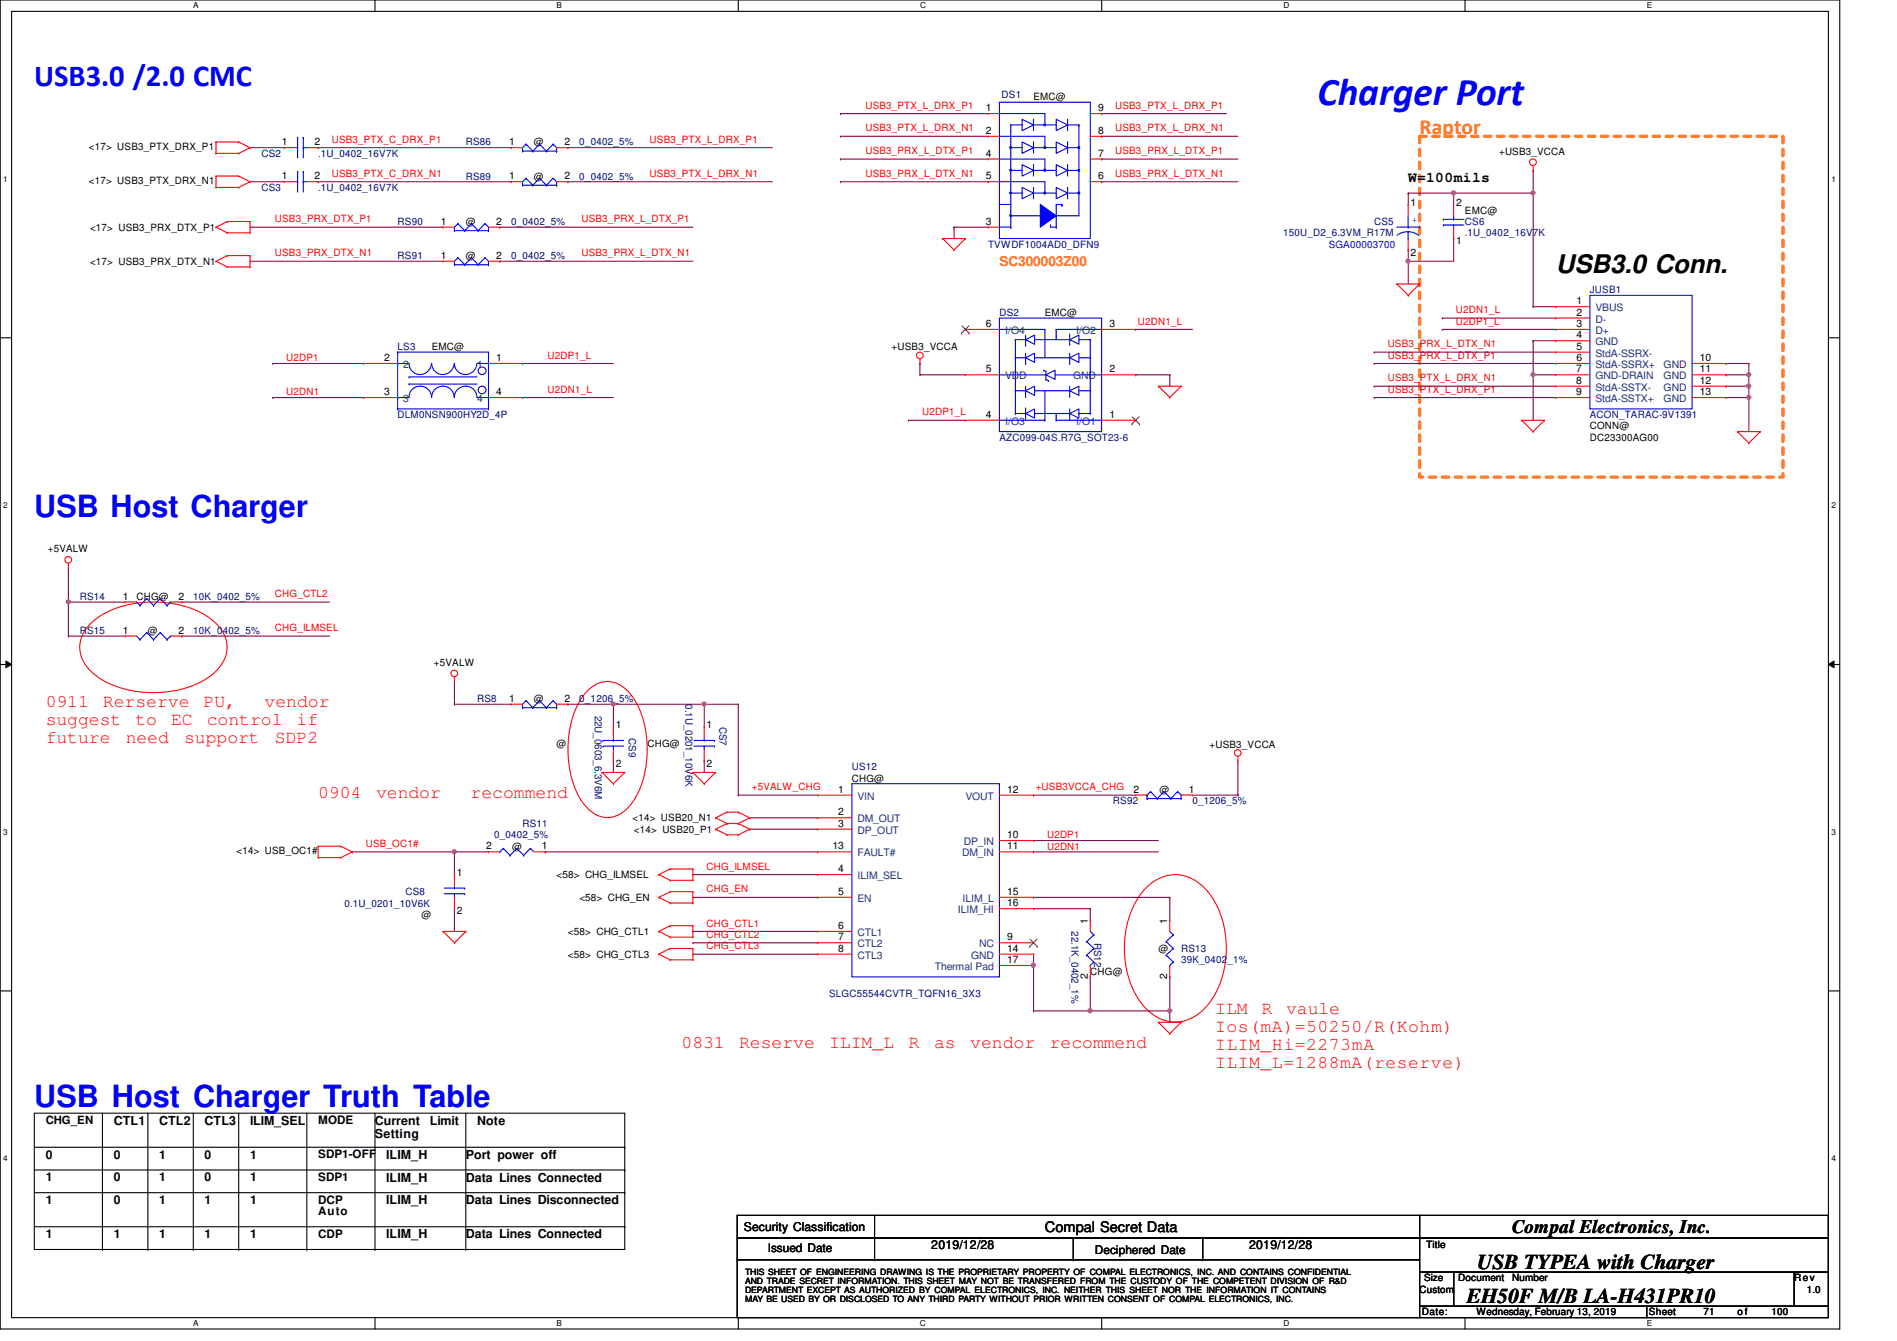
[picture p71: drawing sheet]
<svg xmlns="http://www.w3.org/2000/svg" width="297mm" height="210mm" viewBox="0 0 297 210" stroke-linecap="round" stroke-linejoin="round" font-family="sans-serif">
<defs><g id="words">
<text font-size="6.1" fill="#00f" x="206.3" y="16.5">Charger Port</text>
<g font-size="4.8" fill="#00f">
<text x="5.4" y="13.5">USB3.0 /2.0 CMC</text>
<text x="5.4" y="80.9">USB Host Charger</text>
<text x="5.4" y="173.4">USB Host Charger Truth Table</text>
</g>
<text font-size="4" x="243.6" y="42.8">USB3.0 Conn.</text>
<text font-size="3.3" fill="#ff8000" x="222.3" y="21">Raptor</text>
<g font-size="3.3">
<text x="229.6" y="204">EH50F M/B LA-H431PR10</text>
<text x="231.2" y="198.6">USB TYPEA with Charger</text>
</g>
<text font-size="3" x="236.7" y="192.9">Compal Electronics, Inc.</text>
<g font-size="2.8" fill="#f00">
<text x="7.2" y="110.7">0911</text>
<text x="7.2" y="113.5">suggest</text>
<text x="16.1" y="110.7">Rerserve</text>
<text x="21.2" y="113.5">to</text>
<text x="26.8" y="113.5">EC</text>
<text x="31.9" y="110.7">PU,</text>
<text x="32.4" y="113.5">control</text>
<text x="41.4" y="110.7">vendor</text>
<text x="46.4" y="113.5">if</text>
<text x="7.2" y="116.4">future</text>
<text x="19.7" y="116.4">need</text>
<text x="28.8" y="116.4">support</text>
<text x="43" y="116.4">SDP2</text>
<text x="49.8" y="124.9">0904</text>
<text x="58.9" y="124.9">vendor</text>
<text x="73.7" y="124.9">recommend</text>
<text x="190.3" y="158.7">ILM</text>
<text x="190.3" y="161.5">Ios(mA)=50250/R(Kohm)</text>
<text x="197.5" y="158.7">R</text>
<text x="201.4" y="158.7">vaule</text>
<text x="106.7" y="164">0831</text>
<text x="115.7" y="164">Reserve</text>
<text x="129.8" y="164">ILIM_L</text>
<text x="142.3" y="164">R</text>
<text x="146.3" y="164">as</text>
<text x="151.9" y="164">vendor</text>
<text x="164.4" y="164">recommend</text>
<text x="190.3" y="164.4">ILIM_Hi=2273mA</text>
<text x="190.3" y="167.2">ILIM_L=1288mA(reserve)</text>
</g>
<g font-size="2.3">
<text x="220.5" y="28.5">W=100mils</text>
<text x="163.6" y="192.9">Compal Secret Data</text>
</g>
<text font-size="2.1" fill="#ff8000" x="156.5" y="41.7">SC300003Z00</text>
<g font-size="1.9">
<text x="17.8" y="176.1">CTL1</text>
<text x="24.9" y="176.1">CTL2</text>
<text x="32" y="176.1">CTL3</text>
<text x="39.2" y="176.1">ILIM_SEL</text>
<text x="58.7" y="176.1">Current</text>
<text x="58.7" y="178.1">Setting</text>
<text x="67.3" y="176.1">Limit</text>
<text x="74.7" y="176.1">Note</text>
<text x="7.2" y="181.4">0</text>
<text x="7.2" y="184.9">1</text>
<text x="17.8" y="184.9">0</text>
<text x="17.8" y="181.4">0</text>
<text x="24.9" y="181.4">1</text>
<text x="24.9" y="184.9">1</text>
<text x="32" y="184.9">0</text>
<text x="32" y="181.4">0</text>
<text x="39.2" y="184.9">1</text>
<text x="39.2" y="181.4">1</text>
<text x="60.5" y="181.4">ILIM_H</text>
<text x="60.5" y="185">ILIM_H</text>
<text x="72.9" y="181.4">Port power off</text>
<text x="72.9" y="185">Data Lines Connected</text>
<text x="7.2" y="188.5">1</text>
<text x="17.8" y="188.5">0</text>
<text x="24.9" y="188.5">1</text>
<text x="32" y="188.5">1</text>
<text x="39.2" y="188.5">1</text>
<text x="60.5" y="188.5">ILIM_H</text>
<text x="72.9" y="188.5">Data Lines Disconnected</text>
<text x="7.2" y="193.8">1</text>
<text x="17.8" y="193.8">1</text>
<text x="24.9" y="193.8">1</text>
<text x="32" y="193.8">1</text>
<text x="39.2" y="193.8">1</text>
<text x="60.5" y="193.8">ILIM_H</text>
<text x="72.9" y="193.8">Data Lines Connected</text>
<text x="116.5" y="192.7">Security Classification</text>
<text x="120.2" y="196">Issued Date</text>
<text x="145.8" y="195.6">2019/12/28</text>
<text x="171.4" y="196.2">Deciphered Date</text>
<text x="195.6" y="195.6">2019/12/28</text>
</g>
<g font-size="1.8">
<text x="7.2" y="175.9">CHG_EN</text>
<text x="49.8" y="175.9">MODE</text>
<text x="49.8" y="181.3">SDP1-OFF</text>
<text x="49.8" y="184.8">SDP1</text>
<text x="49.8" y="188.4">DCP</text>
<text x="49.8" y="190.2">Auto</text>
<text x="49.8" y="193.7">CDP</text>
</g>
<g font-size="1.6" fill="#f00">
<text x="135.5" y="17">USB3_PTX_L_DRX_P1</text>
<text x="174.6" y="17">USB3_PTX_L_DRX_P1</text>
<text x="51.9" y="22.4">USB3_PTX_C_DRX_P1</text>
<text x="101.7" y="22.4">USB3_PTX_L_DRX_P1</text>
<text x="135.5" y="20.6">USB3_PTX_L_DRX_N1</text>
<text x="174.6" y="20.6">USB3_PTX_L_DRX_N1</text>
<text x="51.9" y="27.7">USB3_PTX_C_DRX_N1</text>
<text x="101.7" y="27.7">USB3_PTX_L_DRX_N1</text>
<text x="135.5" y="24.1">USB3_PRX_L_DTX_P1</text>
<text x="135.5" y="27.7">USB3_PRX_L_DTX_N1</text>
<text x="174.6" y="24.1">USB3_PRX_L_DTX_P1</text>
<text x="174.6" y="27.7">USB3_PRX_L_DTX_N1</text>
<text x="43" y="34.8">USB3_PRX_DTX_P1</text>
<text x="91.1" y="34.8">USB3_PRX_L_DTX_P1</text>
<text x="43" y="40.1">USB3_PRX_DTX_N1</text>
<text x="91.1" y="40.1">USB3_PRX_L_DTX_N1</text>
<text x="178.2" y="50.8">U2DN1_L</text>
<text x="228" y="50.8">U2DP1_L</text>
<text x="228" y="49">U2DN1_L</text>
<text x="44.8" y="56.6">U2DP1</text>
<text x="85.7" y="56.1">U2DP1_L</text>
<text x="217.3" y="54.4">USB3_PRX_L_DTX_N1</text>
<text x="217.3" y="56.1">USB3_PRX_L_DTX_P1</text>
<text x="217.3" y="59.7">USB3_PTX_L_DRX_N1</text>
<text x="44.8" y="61.9">U2DN1</text>
<text x="85.7" y="61.5">U2DN1_L</text>
<text x="144.4" y="65">U2DP1_L</text>
<text x="217.3" y="61.5">USB3_PTX_L_DRX_P1</text>
<text x="43" y="93.5">CHG_CTL2</text>
<text x="43" y="98.8">CHG_ILMSEL</text>
<text x="117.7" y="123.7">+5VALW_CHG</text>
<text x="162.2" y="123.7">+USB3VCCA_CHG</text>
<text x="164" y="131.2">U2DP1</text>
<text x="57.3" y="132.6">USB_OC1#</text>
<text x="110.6" y="136.1">CHG_ILMSEL</text>
<text x="164" y="133">U2DN1</text>
<text x="110.6" y="139.7">CHG_EN</text>
<text x="110.6" y="146.8">CHG_CTL2</text>
<text x="110.6" y="148.6">CHG_CTL3</text>
<text x="110.6" y="145">CHG_CTL1</text>
</g>
<g font-size="1.6">
<text x="154.4" y="17.4">1</text>
<text x="161.8" y="15.7">EMC@</text>
<text x="171.9" y="17.4">9</text>
<text x="13.9" y="23.5">&lt;17&gt; USB3_PTX_DRX_P1</text>
<text x="44.1" y="22.7">1</text>
<text x="49.3" y="22.7">2</text>
<text x="79.7" y="22.7">1</text>
<text x="83.6" y="22.8">@</text>
<text x="88.4" y="22.7">2</text>
<text x="154.4" y="21">2</text>
<text x="171.9" y="21">8</text>
<text x="13.9" y="28.8">&lt;17&gt; USB3_PTX_DRX_N1</text>
<text x="44.1" y="28.1">1</text>
<text x="49.3" y="28.1">2</text>
<text x="79.7" y="28.1">1</text>
<text x="83.6" y="28.1">@</text>
<text x="88.4" y="28.1">2</text>
<text x="154.4" y="28.1">5</text>
<text x="154.4" y="24.5">4</text>
<text x="171.9" y="24.5">7</text>
<text x="171.9" y="28.1">6</text>
<text x="234.7" y="24.2">+USB3_VCCA</text>
<text x="69" y="35.2">1</text>
<text x="72.9" y="35.2">@</text>
<text x="77.7" y="35.2">2</text>
<text x="154.4" y="35.2">3</text>
<text x="220.9" y="32.2">1</text>
<text x="228" y="32.2">2</text>
<text x="229.4" y="33.4">EMC@</text>
<text x="14.1" y="36.1">&lt;17&gt; USB3_PRX_DTX_P1</text>
<text x="14.1" y="41.4">&lt;17&gt; USB3_PRX_DTX_N1</text>
<text x="69" y="40.5">1</text>
<text x="72.9" y="40.6">@</text>
<text x="77.7" y="40.5">2</text>
<text x="220.9" y="40">2</text>
<text x="228" y="38.2">1</text>
<text x="246.8" y="47.6">1</text>
<text x="154.4" y="51.2">6</text>
<text x="163.6" y="49.4">EMC@</text>
<text x="173.7" y="51.2">3</text>
<text x="246.8" y="53">4</text>
<text x="246.8" y="51.2">3</text>
<text x="246.8" y="49.4">2</text>
<text x="60.1" y="56.5">2</text>
<text x="67.6" y="54.8">EMC@</text>
<text x="77.7" y="56.5">1</text>
<text x="139.6" y="54.8">+USB3_VCCA</text>
<text x="154.4" y="58.3">5</text>
<text x="173.7" y="58.3">2</text>
<text x="246.8" y="58.3">7</text>
<text x="246.8" y="56.5">6</text>
<text x="246.8" y="54.7">5</text>
<text x="266.2" y="58.3">11</text>
<text x="266.2" y="56.5">10</text>
<text x="60.1" y="61.8">3</text>
<text x="77.7" y="61.8">4</text>
<text x="154.4" y="65.4">4</text>
<text x="173.7" y="65.4">1</text>
<text x="246.8" y="61.8">9</text>
<text x="246.8" y="60.1">8</text>
<text x="266.2" y="61.8">13</text>
<text x="266.2" y="60.1">12</text>
<text x="248.9" y="67.2">CONN@</text>
<text x="248.9" y="69">DC23300AG00</text>
<text x="7.5" y="86.4">+5VALW</text>
<text x="19.3" y="93.8">1</text>
<text x="21.4" y="93.9">CHG@</text>
<text x="27.9" y="93.8">2</text>
<text x="19.3" y="99.2">1</text>
<text x="23.2" y="99.2">@</text>
<text x="27.9" y="99.2">2</text>
<text x="67.9" y="104.2">+5VALW</text>
<text x="79.7" y="109.8">1</text>
<text x="83.6" y="109.9">@</text>
<text x="88.4" y="109.8">2</text>
<text x="96.4" y="114">1</text>
<text x="110.6" y="114">1</text>
<text x="87.2" y="117">@</text>
<text x="101.4" y="117">CHG@</text>
<text x="189.4" y="117">+USB3_VCCA</text>
<text x="96.4" y="120">2</text>
<text x="110.6" y="120">2</text>
<text x="131.3" y="124.1">1</text>
<text x="133.4" y="122.3">CHG@</text>
<text x="157.7" y="124.1">12</text>
<text x="177.5" y="124.1">2</text>
<text x="181.6" y="124.1">@</text>
<text x="186.2" y="124.1">1</text>
<text x="99.1" y="128.6">&lt;14&gt; USB20_N1</text>
<text x="99.3" y="130.3">&lt;14&gt; USB20_P1</text>
<text x="131.3" y="129.4">3</text>
<text x="131.3" y="127.6">2</text>
<text x="157.7" y="131.2">10</text>
<text x="37" y="133.7">&lt;14&gt; USB_OC1#</text>
<text x="71.5" y="137.1">1</text>
<text x="76.1" y="133">2</text>
<text x="80.2" y="133">@</text>
<text x="84.8" y="133">1</text>
<text x="87.2" y="137.5">&lt;58&gt; CHG_ILMSEL</text>
<text x="130.4" y="133">13</text>
<text x="131.3" y="136.5">4</text>
<text x="157.7" y="133">11</text>
<text x="66" y="143.7">@</text>
<text x="71.5" y="143.1">2</text>
<text x="90.7" y="141">&lt;58&gt; CHG_EN</text>
<text x="131.3" y="140.1">5</text>
<text x="157.7" y="141.9">16</text>
<text x="157.7" y="140.1">15</text>
<text x="88.9" y="149.9">&lt;58&gt; CHG_CTL3</text>
<text x="88.9" y="146.3">&lt;58&gt; CHG_CTL1</text>
<text x="131.3" y="149">8</text>
<text x="131.3" y="147.2">7</text>
<text x="131.3" y="145.4">6</text>
<text x="157.7" y="149">14</text>
<text x="157.7" y="147.2">9</text>
<text x="170.3" y="144.6" transform="rotate(-90 170.3 144.6)">1</text>
<text x="181.4" y="149">@</text>
<text x="182.8" y="144.6" transform="rotate(-90 182.8 144.6)">1</text>
<text x="157.7" y="150.7">17</text>
<text x="170.3" y="153.2" transform="rotate(-90 170.3 153.2)">2</text>
<text x="170.7" y="152.6">CHG@</text>
<text x="182.8" y="153.2" transform="rotate(-90 182.8 153.2)">2</text>
<text x="223.3" y="195.4">Title</text>
<text x="222.3" y="202.3">Custom</text>
<text x="223" y="200.6">Size</text>
<text x="228.3" y="200.6">Document</text>
<text x="236.8" y="200.6">Number</text>
<text x="281" y="200.6">Rev</text>
<text x="282.9" y="202.3">1.0</text>
<text x="222.6" y="205.9">Date:</text>
<text x="231.2" y="205.9">Wednesday, February 13, 2019</text>
<text x="258.2" y="205.9">Sheet</text>
<text x="266.7" y="205.9">71</text>
<text x="272.1" y="205.9">o f</text>
<text x="277.4" y="205.9">100</text>
</g>
<g font-size="1.6" fill="#000080">
<text x="156.8" y="15.3">DS1</text>
<text x="72.9" y="22.8">RS86</text>
<text x="90.7" y="22.8">0_0402_5%</text>
<text x="40.9" y="24.6">CS2</text>
<text x="40.9" y="29.9">CS3</text>
<text x="49.8" y="24.6">.1U_0402_16V7K</text>
<text x="49.8" y="29.9">.1U_0402_16V7K</text>
<text x="72.9" y="28.1">RS89</text>
<text x="90.7" y="28.1">0_0402_5%</text>
<text x="62.3" y="35.2">RS90</text>
<text x="80" y="35.2">0_0402_5%</text>
<text x="215.2" y="35.2">CS5</text>
<text x="229.4" y="35.2">CS6</text>
<text x="62.3" y="40.6">RS91</text>
<text x="80" y="40.6">0_0402_5%</text>
<text x="154.7" y="38.8">TVWDF1004AD0_DFN9</text>
<text x="200.9" y="37">150U_D2_6.3VM_R17M</text>
<text x="229.4" y="37">.1U_0402_16V7K</text>
<text x="248.9" y="45.9">JUSB1</text>
<text x="156.5" y="49.4">DS2</text>
<text x="62.3" y="54.8">LS3</text>
<text x="62.3" y="65.4">DLM0NSN900HY2D_4P</text>
<text x="248.9" y="65.4">ACON_TARAC-9V1391</text>
<text x="156.5" y="69">AZC099-04S.R7G_SOT23-6</text>
<text x="12.5" y="93.9">RS14</text>
<text x="30.3" y="93.9">10K_0402_5%</text>
<text x="12.5" y="99.2">RS15</text>
<text x="30.3" y="99.2">10K_0402_5%</text>
<text x="74.7" y="109.9">RS8</text>
<text x="90.7" y="109.9">0_1206_5%</text>
<text x="93.1" y="112" transform="rotate(90 93.1 112)">22U_0603_6.3V6M</text>
<text x="107.3" y="110.2" transform="rotate(90 107.3 110.2)">0.1U_0201_10V6K</text>
<text x="112.7" y="113.8" transform="rotate(90 112.7 113.8)">CS7</text>
<text x="98.5" y="115.6" transform="rotate(90 98.5 115.6)">CS9</text>
<text x="133.4" y="120.6">US12</text>
<text x="174.3" y="125.9">RS92</text>
<text x="186.7" y="125.9">0_1206_5%</text>
<text x="77.4" y="131.2">0_0402_5%</text>
<text x="81.8" y="129.4">RS11</text>
<text x="53.9" y="141.9">0.1U_0201_10V6K</text>
<text x="63.5" y="140.1">CS8</text>
<text x="167.8" y="145.8" transform="rotate(90 167.8 145.8)">22.1K_0402_1%</text>
<text x="171.4" y="147.6" transform="rotate(90 171.4 147.6)">RS12</text>
<text x="184.9" y="149">RS13</text>
<text x="184.9" y="150.8">39K_0402_1%</text>
<text x="129.8" y="156.1">SLGC55544CVTR_TQFN16_3X3</text>
</g>
<text font-size="1.6" fill="#00f" x="208.1" y="38.8">SGA00003700</text>
<g font-size="1.6" fill="#004080">
<text x="157.4" y="52.3">I/O4</text>
<text x="168.5" y="52.3">I/O2</text>
<text x="249.8" y="52.3">D+</text>
<text x="249.8" y="50.5">D-</text>
<text x="249.8" y="48.7">VBUS</text>
<text x="63.2" y="57.6">2</text>
<text x="74.7" y="57.6">1</text>
<text x="157.4" y="59.4">VDD</text>
<text x="168" y="59.4">GND</text>
<text x="249.8" y="59.4">GND-DRAIN</text>
<text x="249.8" y="57.6">StdA-SSRX+</text>
<text x="249.8" y="55.8">StdA-SSRX-</text>
<text x="249.8" y="54.1">GND</text>
<text x="260.5" y="59.4">GND</text>
<text x="260.5" y="57.6">GND</text>
<text x="63.2" y="62.9">3</text>
<text x="74.7" y="62.9">4</text>
<text x="249.8" y="62.9">StdA-SSTX+</text>
<text x="249.8" y="61.2">StdA-SSTX-</text>
<text x="260.5" y="62.9">GND</text>
<text x="260.5" y="61.2">GND</text>
<text x="157.4" y="66.5">I/O3</text>
<text x="168.5" y="66.5">I/O1</text>
<text x="134.3" y="125.2">VIN</text>
<text x="151.2" y="125.2">VOUT</text>
<text x="134.3" y="130.5">DP_OUT</text>
<text x="134.3" y="128.7">DM_OUT</text>
<text x="134.3" y="137.6">ILIM_SEL</text>
<text x="134.3" y="134.1">FAULT#</text>
<text x="150.7" y="134.1">DM_IN</text>
<text x="150.9" y="132.3">DP_IN</text>
<text x="134.3" y="141.2">EN</text>
<text x="150" y="143">ILIM_HI</text>
<text x="150.7" y="141.2">ILIM_L</text>
<text x="134.3" y="148.3">CTL2</text>
<text x="134.3" y="146.5">CTL1</text>
<text x="153.3" y="148.3">NC</text>
<text x="134.3" y="150.1">CTL3</text>
<text x="146.4" y="151.8">Thermal Pad</text>
<text x="152.1" y="150.1">GND</text>
</g>
<text font-size="1.5" fill="#00f" x="221" y="34.8">+</text>
<g font-size="1.4">
<text x="116.7" y="199.6">THIS SHEET OF ENGINEERING DRAWING IS THE PROPRIETARY PROPERTY OF COMPAL ELECTRONICS, INC. AND CONTAINS CONFIDENTIAL</text>
<text x="116.7" y="201">AND TRADE SECRET INFORMATION. THIS SHEET MAY NOT BE TRANSFERED FROM THE CUSTODY OF THE COMPETENT DIVISION OF R&amp;D</text>
<text x="116.7" y="202.4">DEPARTMENT EXCEPT AS AUTHORIZED BY COMPAL ELECTRONICS, INC. NEITHER THIS SHEET NOR THE INFORMATION IT CONTAINS</text>
<text x="116.7" y="203.8">MAY BE USED BY OR DISCLOSED TO ANY THIRD PARTY WITHOUT PRIOR WRITTEN CONSENT OF COMPAL ELECTRONICS, INC.</text>
</g>
<g font-size="1.3">
<text x="30.3" y="1.3">A</text>
<text x="87.2" y="1.3">B</text>
<text x="144.1" y="1.3">C</text>
<text x="201" y="1.3">D</text>
<text x="257.8" y="1.3">E</text>
<text x=".5" y="28.4">1</text>
<text x="286.8" y="28.4">1</text>
<text x=".5" y="79.5">2</text>
<text x="286.8" y="79.5">2</text>
<text x=".5" y="130.7">3</text>
<text x="286.8" y="130.7">3</text>
<text x=".5" y="181.8">4</text>
<text x="286.8" y="181.8">4</text>
<text x="30.3" y="207.6">A</text>
<text x="87.2" y="207.6">B</text>
<text x="144.1" y="207.6">C</text>
<text x="201" y="207.6">D</text>
<text x="257.8" y="207.6">E</text>
</g>
</g></defs>
<path d="M0 0h288.1v208h-288.1zM1.8 1.8h284.5v204.4h-284.5z" fill="none" stroke="#000" stroke-width=".17"/>
<g fill="#fff">
<path d="M30.3 .2h.8v1.4h-.8z"/>
<path d="M30.3 206.4h.8v1.4h-.8z"/>
</g>
<path d="M58.7 0v1.8M58.7 206.2v1.8" fill="none" stroke="#000" stroke-width=".17"/>
<g fill="#fff">
<path d="M87.2 .2h.8v1.4h-.8z"/>
<path d="M87.2 206.4h.8v1.4h-.8z"/>
</g>
<path d="M115.6 0v1.8M115.6 206.2v1.8" fill="none" stroke="#000" stroke-width=".17"/>
<g fill="#fff">
<path d="M144.1 .2h.8v1.4h-.8z"/>
<path d="M144.1 206.4h.8v1.4h-.8z"/>
</g>
<path d="M172.5 0v1.8M172.5 206.2v1.8" fill="none" stroke="#000" stroke-width=".17"/>
<g fill="#fff">
<path d="M201 .2h.8v1.4h-.8z"/>
<path d="M201 206.4h.8v1.4h-.8z"/>
</g>
<path d="M229.4 0v1.8M229.4 206.2v1.8" fill="none" stroke="#000" stroke-width=".17"/>
<g fill="#fff">
<path d="M257.8 .2h.9v1.4h-.9z"/>
<path d="M257.8 206.4h.9v1.4h-.9z"/>
<path d="M.5 27.3h.7v1.4h-.7z"/>
<path d="M286.8 27.3h.6v1.4h-.6z"/>
<path d="M.5 78.4h.7v1.4h-.7z"/>
<path d="M286.8 78.4h.6v1.4h-.6z"/>
</g>
<path d="M0 52.9h1.8M286.3 52.9h1.8" fill="none" stroke="#000" stroke-width=".17"/>
<g fill="#fff">
<path d="M.5 129.5h.7v1.4h-.7z"/>
<path d="M286.8 129.5h.6v1.4h-.6z"/>
</g>
<path d="M0 104h1.8M286.3 104h1.8" fill="none" stroke="#000" stroke-width=".17"/>
<path d="M.9 103.5l.9 .5-.9 .5zM286.3 104l.9-.5v1z" fill="#000"/>
<path d="M.9 103.5l.9 .5-.9 .5zM286.3 104l.9-.5v1z" fill="none" stroke="#000" stroke-width=".16"/>
<g fill="#fff">
<path d="M.5 180.6h.7v1.4h-.7z"/>
<path d="M286.8 180.6h.6v1.4h-.6z"/>
</g>
<g fill="none" stroke="#000" stroke-width=".17">
<path d="M0 155.1h1.8M286.3 155.1h1.8M5.4 174.2h92.4v21.4h-92.4zM5.4 179.6h92.4M16 174.2v21.4M23.2 174.2v21.4M30.3 174.2v21.4M37.4 174.2v21.4M48 174.2v21.4M58.7 174.2v21.4M72.9 174.2v21.4M97.8 179.6h.1"/>
<path d="M5.4 186.7h92.4M5.4 183.1h92.4M5.4 192h92.4M16 195.6h.1M23.2 195.6h.1M30.3 195.6h.1M37.4 195.6h.1M48 195.6h.1M58.7 195.6h.1M72.9 195.6h.1M97.8 186.7h.1M97.8 183.1h.1"/>
<path d="M97.8 192h.1"/>
</g>
<path d="M14.6 97.3a15 15 0 0 1 10.9-3 13.1 13.1 0 0 1 8.7 3.7 4.9 4.9 0 0 1-.7 7.4 15 15 0 0 1-10.9 3 13 13 0 0 1-8.8-3.7 4.9 4.9 0 0 1 .8-7.4zM92 108.1a4.1 4.1 0 0 1 6.3 0 13.3 13.3 0 0 1 3 9.2 13.4 13.4 0 0 1-3 9.2 4.1 4.1 0 0 1-6.3 0 13.4 13.4 0 0 1-3.1-9.2 13.3 13.3 0 0 1 3.1-9.2zM179.5 139a6.1 6.1 0 0 1 9.1 0 14.5 14.5 0 0 1 2.9 13.6 9.9 9.9 0 0 1-5.5 7 6.3 6.3 0 0 1-7.3-2.6 15.2 15.2 0 0 1 0-17.2z" fill="none" stroke="#f00" stroke-width=".17"/>
<path d="M222.3 21.3h56.9v53.4h-56.9z" fill="none" stroke="#ff8000" stroke-width=".51" stroke-dasharray="1 1"/>
<g fill="none" stroke="#800040" stroke-width=".17">
<path d="M71.2 106.7h.1M71.2 110.2h.1M71.2 110.2h8.8M71.2 106.7v3.5M88.9 110.2h.1M88.9 110.2h7.2M110.3 119.1h.1M110.3 110.2h.1M110.3 110.2v3.6M110.3 119.1v1.8M110.3 110.2h5.3M115.6 110.2h.1"/>
<path d="M115.6 110.2v14.3M55.2 133.3h.1M71.2 133.3h.1M76.5 133.3h-21.3M85.4 133.3h.1M85.4 133.3h42.7M108.5 136.9h.1M108.5 136.9h19.6M115.6 124.5h.1M115.6 124.5h12.5M161.8 124.5h.1M161.8 124.5h16"/>
<path d="M71.2 142.2h.1M71.2 142.2v3.6M108.5 140.5h.1M108.5 140.5h19.6M108.5 145.8h.1M108.5 145.8h19.6M170.7 142.2h.1M170.7 142.2v1.8"/>
</g>
<circle cx="71.1" cy="133.3" r=".32" fill="#f0f"/>
<circle cx="71.1" cy="133.3" r=".32" fill="none" stroke="#f0f" stroke-width=".17"/>
<path d="M96 110.2h.1M96 110.2v3.6M96 110.2h14.3M193.8 119.1v5.4M193.8 124.5h.1M161.8 142.2h.1M161.8 142.2h8.9" fill="none" stroke="#800040" stroke-width=".17"/>
<circle cx="110.2" cy="110.2" r=".32" fill="#f0f"/>
<circle cx="110.2" cy="110.2" r=".32" fill="none" stroke="#f0f" stroke-width=".17"/>
<circle cx="96" cy="110.2" r=".32" fill="#f0f"/>
<circle cx="96" cy="110.2" r=".32" fill="none" stroke="#f0f" stroke-width=".17"/>
<path d="M96 119.1h.1M96 119.1v1.8M161.8 140.5h.1M161.8 140.5h21.4M170.7 158.2h.1M170.7 152.9h.1M170.7 158.2h12.5M170.7 152.9v5.3M183.2 140.5h.1M183.2 140.5v3.5" fill="none" stroke="#800040" stroke-width=".17"/>
<circle cx="170.7" cy="158.2" r=".32" fill="#f0f"/>
<circle cx="170.7" cy="158.2" r=".32" fill="none" stroke="#f0f" stroke-width=".17"/>
<path d="M183.2 152.9h.1M183.2 152.9v5.3" fill="none" stroke="#800040" stroke-width=".17"/>
<circle cx="183.1" cy="158.2" r=".32" fill="#f0f"/>
<circle cx="183.1" cy="158.2" r=".32" fill="none" stroke="#f0f" stroke-width=".17"/>
<path d="M161.8 149.4h.1M161.8 158.2h.1M161.8 151.1h.1M161.8 149.4v8.8M161.8 158.2h8.9M183.2 158.2h.1M183.2 158.2v1.8" fill="none" stroke="#800040" stroke-width=".17"/>
<circle cx="161.8" cy="151.1" r=".32" fill="#f0f"/>
<circle cx="161.8" cy="151.1" r=".32" fill="none" stroke="#f0f" stroke-width=".17"/>
<path d="M10.7 88.9h.1M10.7 88.9v5.3M28.5 94.2h.1M28.5 94.2h23.1M108.5 147.6h.1M108.5 147.6h19.6M108.5 149.4h.1M108.5 149.4h19.6" fill="none" stroke="#800040" stroke-width=".17"/>
<circle cx="10.7" cy="94.2" r=".32" fill="#f0f"/>
<circle cx="10.7" cy="94.2" r=".32" fill="none" stroke="#f0f" stroke-width=".17"/>
<g fill="none" stroke="#800040" stroke-width=".17">
<path d="M215.2 55.1h.1M215.2 55.1h28.4M215.2 56.9h.1M215.2 56.9h28.4M225.8 51.6h.1M225.8 51.6h17.8M225.8 49.8h.1M225.8 49.8h17.8M240.1 53.3h.1M240.1 58.7h.1M240.1 53.3h3.5M240.1 58.7h3.5"/>
<path d="M240.1 53.3v12.5M215.2 60.5h.1M215.2 60.5h28.4M215.2 62.2h.1M215.2 62.2h28.4M10.7 99.6h.1M10.7 99.6h8.9M10.7 94.2v5.4M10.7 94.2h.1M10.7 94.2h8.9M28.5 99.6h.1M28.5 99.6h23.1"/>
<path d="M71.2 133.3h.1M71.2 133.3v3.6"/>
</g>
<circle cx="240" cy="58.6" r=".32" fill="#f0f"/>
<circle cx="240" cy="58.6" r=".32" fill="none" stroke="#f0f" stroke-width=".17"/>
<path d="M220.5 30.2h.1M220.5 30.2h7.1M227.6 37.3h.1M227.6 37.3v3.6h-7.1M240.1 30.2h.1M240.1 26.7h.1M240.1 26.7v21.3M220.5 40.9h.1M220.5 40.9v3.5" fill="none" stroke="#800040" stroke-width=".17"/>
<circle cx="240" cy="30.2" r=".32" fill="#f0f"/>
<circle cx="240" cy="30.2" r=".32" fill="none" stroke="#f0f" stroke-width=".17"/>
<path d="M220.5 30.2h.1M220.5 30.2v1.8M227.6 30.2h.1M227.6 30.2v1.8M227.6 30.2h12.5" fill="none" stroke="#800040" stroke-width=".17"/>
<circle cx="227.6" cy="30.2" r=".32" fill="#f0f"/>
<circle cx="227.6" cy="30.2" r=".32" fill="none" stroke="#f0f" stroke-width=".17"/>
<path d="M220.5 39.1h.1M220.5 39.1v1.8" fill="none" stroke="#800040" stroke-width=".17"/>
<circle cx="220.5" cy="40.9" r=".32" fill="#f0f"/>
<circle cx="220.5" cy="40.9" r=".32" fill="none" stroke="#f0f" stroke-width=".17"/>
<path d="M240.1 48h.1M240.1 48h3.5M270.3 56.9h.1M270.3 58.7h.1M270.3 56.9h3.5M270.3 58.7h3.5M273.8 58.7h.1M273.8 58.7v1.8M273.8 62.2h.1M273.8 62.2v5.4" fill="none" stroke="#800040" stroke-width=".17"/>
<circle cx="273.8" cy="58.6" r=".32" fill="#f0f"/>
<circle cx="273.8" cy="58.6" r=".32" fill="none" stroke="#f0f" stroke-width=".17"/>
<path d="M270.3 60.5h.1M270.3 60.5h3.5" fill="none" stroke="#800040" stroke-width=".17"/>
<circle cx="273.8" cy="60.4" r=".32" fill="#f0f"/>
<circle cx="273.8" cy="60.4" r=".32" fill="none" stroke="#f0f" stroke-width=".17"/>
<path d="M270.3 62.2h.1M270.3 62.2h3.5" fill="none" stroke="#800040" stroke-width=".17"/>
<circle cx="273.8" cy="62.2" r=".32" fill="#f0f"/>
<circle cx="273.8" cy="62.2" r=".32" fill="none" stroke="#f0f" stroke-width=".17"/>
<g fill="none" stroke="#800040" stroke-width=".17">
<path d="M131.6 17.8h.1M131.6 17.8h23.1M172.5 17.8h.1M172.5 17.8h19.6M39.2 35.6h.1M39.2 35.6h30.2M39.2 23.1h.1M39.2 28.4h.1M39.2 23.1h5.3M39.2 28.4h5.3M49.8 28.4h.1M49.8 28.4h30.2"/>
<path d="M49.8 23.1h.1M49.8 23.1h30.2M78.3 35.6h.1M78.3 35.6h30.2M88.9 28.4h.1M88.9 28.4h32M88.9 23.1h.1M88.9 23.1h32M131.6 21.3h.1M131.6 21.3h23.1M131.6 24.9h.1M131.6 24.9h23.1"/>
<path d="M131.6 28.4h.1M131.6 28.4h23.1M149.4 35.6h.1M149.4 35.6h5.3M149.4 35.6v1.7M172.5 21.3h.1M172.5 21.3h21.3M172.5 24.9h.1M172.5 24.9h21.3M172.5 28.4h.1M172.5 28.4h21.3M39.2 40.9h.1"/>
<path d="M39.2 40.9h30.2M42.7 56.9h.1M42.7 56.9h14.2M78.3 40.9h.1M78.3 40.9h30.2M81.8 56.9h.1M81.8 56.9h14.2M144.1 56.9h.1M144.1 58.7h.1M144.1 58.7h7.1M144.1 56.9v1.8M177.8 58.7h.1"/>
<path d="M177.8 51.6h.1M177.8 58.7h5.4M177.8 51.6h8.9M183.2 58.7h.1M183.2 58.7v1.8M273.8 56.9h.1M273.8 56.9v1.8M42.7 62.2h.1M42.7 62.2h14.2M81.8 62.2h.1M81.8 62.2h14.2M142.3 65.8h.1"/>
<path d="M142.3 65.8h8.9M273.8 60.5h.1M273.8 60.5v1.7M117.4 129.8h.1M117.4 128h.1M117.4 129.8h10.7M117.4 128h10.7M161.8 133.3h.1M161.8 133.3h19.6M161.8 131.6h.1M161.8 131.6h19.6M186.7 124.5h7.1"/>
<path d="M193.8 124.5h.1"/>
</g>
<g fill="none" stroke="#f00" stroke-width=".17">
<path d="M33.8 29.3h.1M33.8 27.6h.1M33.8 27.6v1.7M33.8 27.6h3.6M33.8 29.3h3.6M33.8 24h.1M33.8 22.2h.1M33.8 22.2h3.6M33.8 24h3.6M33.8 22.2v1.8M33.8 35.6h.1M33.8 35.6l1.8 .8"/>
<path d="M35.6 34.7h.1M35.6 36.4h.1M35.6 34.7h3.6M35.6 34.7l-1.8 .9M35.6 36.4h3.6M37.4 27.6h.1M37.4 29.3h.1M37.4 27.6l1.8 .8M37.4 22.2h.1M37.4 24h.1M37.4 22.2l1.8 .9M39.2 28.4h.1"/>
<path d="M39.2 28.4l-1.8 .9M39.2 23.1h.1M39.2 23.1l-1.8 .9M39.2 36.4h.1M39.2 34.7h.1M39.2 34.7v1.7M147.6 37.3h.1M147.6 37.3h3.6M147.6 37.3l1.8 1.8M149.4 39.1h.1M151.2 37.3h.1M151.2 37.3l-1.8 1.8"/>
<path d="M240.1 26.7h.1M240.1 25.9v.8M33.8 40.9h.1M33.8 40.9l1.8 .9M35.6 40h.1M35.6 41.8h.1M35.6 40h3.6M35.6 40l-1.8 .9M35.6 41.8h3.6M39.2 41.8h.1M39.2 40h.1M39.2 40v1.8"/>
<path d="M144.1 56.9h.1M144.1 56.2v.7M218.7 44.4h.1M218.7 44.4h3.6M218.7 44.4l1.8 1.8M220.5 46.2h.1M222.3 44.4h.1M222.3 44.4l-1.8 1.8M181.4 60.5h.1M181.4 60.5h3.5M181.4 60.5l1.8 1.7M183.2 62.2h.1"/>
<path d="M184.9 60.5h.1M184.9 60.5l-1.7 1.7M238.3 65.8h.1M238.3 65.8h3.5M238.3 65.8l1.8 1.8M240.1 67.6h.1M241.8 65.8h.1M241.8 65.8l-1.7 1.8M272.1 67.6h.1M272.1 67.6h3.5M272.1 67.6l1.7 1.7M273.8 69.3h.1"/>
<path d="M275.6 67.6h.1M275.6 67.6l-1.8 1.7M10.7 88.9h.1M10.7 88.2v.7M71.2 106.7h.1M71.2 106v.7M193.8 119.1h.1M193.8 118.4v.7M49.8 134.2h.1M49.8 132.5h.1M49.8 132.5h3.6M49.8 134.2h3.6"/>
<path d="M49.8 132.5v1.7M53.4 132.5h.1M53.4 134.2h.1M53.4 132.5l1.8 .8M55.2 133.3h.1M55.2 133.3l-1.8 .9M94.3 120.9h.1M94.3 120.9h3.5M94.3 120.9l1.7 1.8M96 122.7h.1M97.8 120.9h.1M97.8 120.9l-1.8 1.8"/>
<path d="M103.2 136.9h.1M103.2 136.9l1.7 .9M104.9 136h.1M104.9 137.8h.1M104.9 136h3.6M104.9 136l-1.7 .9M104.9 137.8h3.6M104.9 139.6h.1M104.9 139.6h3.6M104.9 139.6l-1.7 .9M108.5 120.9h.1M108.5 120.9h3.5"/>
<path d="M108.5 120.9l1.8 1.8M108.5 137.8h.1M108.5 136h.1M108.5 136v1.8M108.5 139.6h.1M108.5 139.6v1.7M110.3 122.7h.1M112 120.9h.1M112 120.9l-1.7 1.8M112 128h.1M112 128l1.8 .9M112 129.8h.1"/>
<path d="M112 129.8l1.8 .9M113.8 127.1h.1M113.8 128.9h1.8M113.8 127.1l-1.8 .9M113.8 127.1h1.8M113.8 128.9h.1M113.8 130.7h.1M113.8 128.9l-1.8 .9M113.8 130.7h1.8M115.6 127.1h.1M115.6 127.1l1.8 .9M115.6 128.9h.1"/>
<path d="M115.6 130.7h.1M115.6 128.9l1.8 .9M117.4 128h.1M117.4 128l-1.8 .9M117.4 129.8h.1M117.4 129.8l-1.8 .9M69.4 145.8h.1M69.4 145.8h3.5M69.4 145.8l1.8 1.8M71.2 147.6h.1M72.9 145.8h.1M72.9 145.8l-1.7 1.8"/>
<path d="M103.2 149.3h.1M103.2 149.3l1.7 .9M103.2 140.5h.1M103.2 140.5l1.7 .8M103.2 145.8h.1M103.2 145.8l1.7 .9M104.9 148.5h.1M104.9 150.2h.1M104.9 148.5h3.6M104.9 148.5l-1.7 .8M104.9 150.2h3.6M104.9 141.3h.1"/>
<path d="M104.9 141.3h3.6M104.9 144.9h.1M104.9 146.7h.1M104.9 144.9h3.6M104.9 144.9l-1.7 .9M104.9 146.7h3.6M108.5 150.2h.1M108.5 148.5h.1M108.5 148.5v1.7M108.5 141.3h.1M108.5 146.7h.1M108.5 144.9h.1"/>
<path d="M108.5 144.9v1.8M181.4 160h.1M181.4 160h3.5M181.4 160l1.8 1.8M183.2 161.8h.1M184.9 160h.1M184.9 160l-1.7 1.8"/>
<circle cx="240" cy="25.4" r=".52"/>
<circle cx="144" cy="55.6" r=".52"/>
<circle cx="10.7" cy="87.6" r=".52"/>
<circle cx="71.1" cy="105.4" r=".52"/>
<circle cx="193.8" cy="117.8" r=".52"/>
</g>
<g fill="none" stroke="#000" stroke-width=".17">
<path d="M115.4 197.2h106.9v9h-106.9zM115.4 190.2h106.9v3.6h-106.9zM115.4 193.8h106.9v3.4h-106.9zM136.9 190.2v7M136.9 197.2h.1M136.9 193.8h.1M168.1 193.8v3.4M168.1 197.2h.1M188.3 193.8v3.4M188.3 197.2h.1M222.3 190.2h64v3.6h-64zM222.3 193.8h64v5.3h-64z"/>
<path d="M222.3 199.1h5.3v5.4h-5.3zM227.6 199.1h53.4v5.4h-53.4zM281 199.1h5.3v5.4h-5.3zM222.3 204.5h35.5v1.7h-35.5zM257.8 204.5h28.5v1.7h-28.5z"/>
</g>
<path d="M156.5 16h14.2v21.3h-14.2zM160.1 22.2l1.7 .9-1.7 .9zM161.8 22.2h.1M161.8 23.1h.1M161.8 22.2v1.8M161.8 23.1h3.6M167.2 23.1h1.7M168.9 23.1h.1" fill="none" stroke="#00f" stroke-width=".17"/>
<path d="M163.5 23h.2v.2h-.2z" fill-rule="evenodd" fill="#00f"/>
<path d="M158.3 23.1h.1M158.3 23.1h1.8M163.5 23h.2v.2h-.2z" fill="none" stroke="#00f" stroke-width=".17"/>
<path d="M158.1 23h.2v.2h-.2z" fill-rule="evenodd" fill="#00f"/>
<path d="M158.1 23h.2v.2h-.2z" fill="none" stroke="#00f" stroke-width=".17"/>
<path d="M158.1 30.1h.2v.2h-.2z" fill-rule="evenodd" fill="#00f"/>
<path d="M158.1 30.1h.2v.2h-.2z" fill="none" stroke="#00f" stroke-width=".17"/>
<path d="M158.1 26.5h.2v.2h-.2z" fill-rule="evenodd" fill="#00f"/>
<path d="M156.5 28.4h.1M156.5 28.4h7.1M158.1 26.5h.2v.2h-.2z" fill="none" stroke="#00f" stroke-width=".17"/>
<path d="M163.5 30.1h.2v.2h-.2z" fill-rule="evenodd" fill="#00f"/>
<g fill="none" stroke="#00f" stroke-width=".17">
<path d="M156.5 17.8h.1M156.5 17.8h7.1v1.8M158.3 19.6h.1M158.3 19.6h1.8M158.3 19.6v14.2M160.1 18.7l1.7 .9-1.7 .8zM161.8 18.7h.1M161.8 19.6h.1M161.8 18.7v1.7M161.8 19.6h3.6M163.6 19.6h.1M167.2 19.6h1.7"/>
<path d="M168.9 19.6h.1M168.9 19.6v14.2h-10.6M156.5 24.9h.1M156.5 21.3h.1M156.5 21.3h7.1v1.8M156.5 24.9h7.1v1.8M158.3 26.7h.1M158.3 30.2h.1M158.3 33.8h.1M158.3 26.7h1.8M158.3 30.2h1.8M160.1 25.8l1.7 .9-1.7 .9z"/>
<path d="M160.1 29.3l1.7 .9-1.7 .9zM161.8 26.7h.1M161.8 25.8h.1M161.8 30.2h.1M161.8 29.3h.1M161.8 26.7h3.6M161.8 25.8v1.8M161.8 29.3v1.8M161.8 30.2h3.6M163.5 30.1h.2v.2h-.2zM163.6 23.1h.1M163.6 30.2h.1"/>
<path d="M163.6 33.8h.1M163.6 26.7h.1M163.6 28.4v1.8M167.2 26.7h1.7M167.2 30.2h1.7M168.9 26.7h.1M168.9 30.2h.1"/>
</g>
<path d="M163.5 26.5h.2v.2h-.2z" fill-rule="evenodd" fill="#00f"/>
<path d="M163.5 26.5h.2v.2h-.2z" fill="none" stroke="#00f" stroke-width=".17"/>
<path d="M163.5 19.4h.2v.2h-.2z" fill-rule="evenodd" fill="#00f"/>
<path d="M163.5 19.4h.2v.2h-.2z" fill="none" stroke="#00f" stroke-width=".17"/>
<path d="M158.1 33.6h.2v.3h-.2z" fill-rule="evenodd" fill="#00f"/>
<g fill="none" stroke="#00f" stroke-width=".17">
<path d="M165.4 18.7l1.8 .9-1.8 .8zM167.2 18.7h.1M167.2 18.7v1.7M156.5 32h1.8M156.5 35.6h1.8M158.1 33.6h.2v.3h-.2zM158.3 32h.1M158.3 35.6h.1M158.3 33.8v1.8M165.4 22.2l1.8 .9-1.8 .9zM165.4 29.3l1.8 .9-1.8 .9zM165.4 25.8l1.8 .9-1.8 .9z"/>
<path d="M167.2 22.2h.1M167.2 29.3h.1M167.2 25.8h.1M167.2 22.2v1.8M167.2 25.8v1.8M167.2 29.3v1.8"/>
</g>
<path d="M168.8 23h.2v.2h-.2z" fill-rule="evenodd" fill="#00f"/>
<path d="M168.8 23h.2v.2h-.2z" fill="none" stroke="#00f" stroke-width=".17"/>
<path d="M168.8 26.5h.2v.2h-.2z" fill-rule="evenodd" fill="#00f"/>
<path d="M168.8 26.5h.2v.2h-.2z" fill="none" stroke="#00f" stroke-width=".17"/>
<path d="M168.8 30.1h.2v.2h-.2z" fill-rule="evenodd" fill="#00f"/>
<path d="M165.4 35.6h.1M165.4 32v3.6M168.8 30.1h.2v.2h-.2z" fill="none" stroke="#00f" stroke-width=".17"/>
<path d="M162.9 32l2.5 1.8-2.5 1.8z" fill="#00f"/>
<g fill="none" stroke="#00f" stroke-width=".17">
<path d="M46.3 23.1h.3M46.3 28.4h.3M46.6 23.1h.1M46.6 21.5h.1M46.6 21.5v3.2M46.6 28.4h.1M46.6 26.8h.1M46.6 26.8v3.3M47.5 21.5h.1M47.5 23.1h.1M47.5 21.5v3.2M47.5 23.1h.5"/>
<path d="M47.5 26.8h.1M47.5 28.4h.1M47.5 28.4h.5M47.5 26.8v3.3M71.2 36.1h.1M71.2 36.1h5.3M71.7 35h.1M71.7 35l-.5 .6v.5M71.7 35l1.1 1.1M72.8 36.1h.1M73.8 35h.1M73.8 35l-1 1.1"/>
<path d="M73.8 35l1.1 1.1M74.9 36.1h.1M75.9 35h.1M75.9 35l-1 1.1M75.9 35l.6 .6M76.5 35.6h.1M76.5 36.1h.1M76.5 35.6v.5M81.8 29h.1M81.8 29h5.4M81.8 23.7h.1M81.8 23.7h5.4"/>
<path d="M82.4 27.9h.1M82.4 27.9l-.6 .5v.6M82.4 27.9l1 1.1M82.4 22.6h.1M82.4 22.6l-.6 .5v.6M82.4 22.6l1 1.1M83.4 29h.1M83.4 23.7h.1M84.5 27.9h.1M84.5 27.9l-1.1 1.1M84.5 27.9l1 1.1M84.5 22.6h.1"/>
<path d="M84.5 22.6l-1.1 1.1M84.5 22.6l1 1.1M85.5 29h.1M85.5 23.7h.1M86.6 27.9h.1M86.6 27.9l-1.1 1.1M86.6 27.9l.6 .5M86.6 22.6h.1M86.6 22.6l-1.1 1.1M86.6 22.6l.6 .5M87.2 28.4h.1M87.2 29h.1"/>
<path d="M87.2 28.4v.6M87.2 23.1h.1M87.2 23.7h.1M87.2 23.1v.6M162.9 32l2.5 1.8-2.5 1.8zM164.5 35.2h.1M164.5 35.2v.4h.9M165.4 35.6h.1M165.4 32h.9M166.3 32h.1M166.3 32v.3M218.7 35.6h3.6"/>
<path d="M220.5 37.3h.1M220.5 36.3v1M220.5 35.6h.1M220.5 36.3l.7 .1 1 .5M220.5 36.3l-1.1 .2-.6 .3M220.5 33.8v1.8M222.3 35.6h.1M226 34.3h.1M226 35.2h.1M226 34.3h3.2M226 35.2h3.2M227.6 35.2h.1"/>
<path d="M227.6 34.3h.1M227.6 33.8v.5M227.6 35.2v.4M62.3 56.9h1.7a1.76 1.76 0 0 0 1.8 1.7 1.76 1.76 0 0 0 1.8-1.7M62.3 56.9h.1M62.3 55.1h.1M62.3 55.1h14.2v8.9M62.3 55.1v8.9M64 59h.1M64 59h10.7M67.6 56.9a1.76 1.76 0 0 0 1.8 1.7 1.76 1.76 0 0 0 1.7-1.7M71.2 41.4h.1"/>
<path d="M71.2 41.4h5.3M71.2 56.9a1.76 1.76 0 0 0 1.7 1.7 1.76 1.76 0 0 0 1.8-1.7M71.7 40.3h.1M71.7 40.3l-.5 .6v.5M71.7 40.3l1.1 1.1M72.8 41.4h.1M73.8 40.3h.1M73.8 40.3l-1 1.1M73.8 40.3l1.1 1.1M74.7 56.9h1.8M74.9 41.4h.1M75.9 40.3h.1"/>
<path d="M75.9 40.3l-1 1.1M75.9 40.3l.6 .6M76.5 40.9h.1M76.5 41.4h.1M76.5 40.9v.5M76.5 56.9h.1M156.5 49.8h16v17.8h-16zM156.5 58.7h.1M156.5 51.6h.1M156.5 58.7h7.3M156.5 51.6h7.1M159 53.2h.1"/>
<path d="M159 56h.1M159 53.2h1.6M159 56h1.6M159 53.2v11.5M160.6 54.1h.1M160.6 53.2l1.4-.8v1.5zM160.6 56.9h.1M160.6 56l1.4-.7v1.4zM160.6 52.4v1.7M160.6 55.3v1.6M162 56h.1M162 53.2h5.5"/>
<path d="M162 56h5.5M163.4 58h.1M163.4 58l.4 .1v1.3M163.6 51.6h.1M163.6 51.6v4.4M163.8 59.4h.1M163.8 58.7l1.4-.7v1.4zM163.8 59.4l.4 .2M164.2 59.6h.1M165.2 58.7h7.3M165.4 51.6h.1M165.4 51.6v1.6"/>
<path d="M165.4 51.6h7.1M167.5 56.9h.1M167.5 53.9h.1M167.5 53.2l1.4-.8v1.5zM167.5 53.2h.1M167.5 56l1.4-.7v1.4zM167.5 52.3v1.6M167.5 55.3v1.6M168.9 53.2h1.8M168.9 56h1.8M170.7 53.2h.1M170.7 56h.1"/>
<path d="M170.7 53.2v11.5M172.5 58.7h.1M172.5 51.6h.1M248.9 46.2h16v17.8h-16zM62.3 62.2h1.7a1.76 1.76 0 0 1 1.8-1.8 1.76 1.76 0 0 1 1.8 1.8M62.3 62.2h.1M62.3 64h.1M62.3 64h14.2M64 60.1h.1M64 60.1h10.7M67.6 62.2a1.76 1.76 0 0 1 1.8-1.8 1.76 1.76 0 0 1 1.7 1.8M71.2 62.2a1.76 1.76 0 0 1 1.7-1.8 1.76 1.76 0 0 1 1.8 1.8"/>
<path d="M74.7 62.2h1.8M76.5 62.2h.1M76.5 64h.1M156.5 65.8h.1M156.5 65.8h7.1M159 64.7h.1M159 61.2h.1M159 64.7h1.6M159 61.2h1.6M160.6 61.2l1.4-.8v1.5zM160.6 62.1h.1M160.6 65.4h.1"/>
<path d="M160.6 64.7l1.4-.7v1.4zM160.6 64.7h.1M160.6 60.4v1.7M160.6 63.8v1.6M162 64.7h5.5M162 61.2h5.5M163.6 65.8h.1M163.6 61.2v4.6M165.4 65.8h.1M165.4 64.7v1.1M165.4 65.8h7.1M167.5 64.7h.1"/>
<path d="M167.5 65.6h.1M167.5 64.7l1.4-.7v1.4zM167.5 62.1h.1M167.5 61.2l1.4-.8v1.5zM167.5 61.2h.1M167.5 60.4v1.7M167.5 64v1.6M168.9 64.7h.1M168.9 64.7h1.8M168.9 61.2h1.8M170.7 64.7h.1M170.7 61.2h.1"/>
<path d="M172.5 65.8h.1M21.4 94.2l.5 .6M21.4 99.6l.5 .5M21.9 94.8h.1M23 93.7h.1M23 93.7l-1.1 1.1M23 93.7l1 1.1M23 99h.1M23 99l-1.1 1.1M23 99l1 1.1M24 94.8h.1M25.1 93.7h.1"/>
<path d="M25.1 93.7l-1.1 1.1M25.1 93.7l1.1 1.1M25.1 99h.1M25.1 99l-1.1 1.1M25.1 99l1.1 1.1M26.2 94.8h.1M26.7 94.2h.1M26.7 94.2l-.5 .6M26.7 99.6h.1M26.7 99.6l-.5 .5M21.9 100.1h.1M24 100.1h.1"/>
<path d="M26.2 100.1h.1M81.8 110.8h.1M81.8 110.8h5.4M82.4 109.7h.1M82.4 109.7l-.6 .5v.6M82.4 109.7l1 1.1M83.4 110.8h.1M84.5 109.7h.1M84.5 109.7l-1.1 1.1M84.5 109.7l1 1.1M85.5 110.8h.1M86.6 109.7h.1"/>
<path d="M86.6 109.7l-1.1 1.1M86.6 109.7l.6 .5M87.2 110.2h.1M87.2 110.8h.1M87.2 110.2v.6M94.4 116.8h.1M94.4 115.9h.1M94.4 116.8h3.3M94.4 115.9h3.3M96 115.9h.1M96 116.8h.1M96 115.6v.3"/>
<path d="M96 116.8v.5M108.7 116.8h3.2M108.7 115.9h3.2M110.3 115.9h.1M110.3 116.8h.1M110.3 115.6v.3M110.3 116.8v.5M111.9 116.8h.1M111.9 115.9h.1M69.5 139.9h3.3M69.5 139h3.3M71.2 139h.1"/>
<path d="M71.2 139.9h.1M71.2 138.7v.3M71.2 139.9v.6M72.8 139.9h.1M72.8 139h.1M78.3 133.3h.1M78.8 132.8h.1M78.8 132.8l1.1 1.1M78.8 132.8l-.5 .5M79.9 133.9h.1M80.9 132.8h.1M80.9 132.8l1.1 1.1"/>
<path d="M80.9 132.8l-1 1.1M82 133.9h.1M83 132.8h.1M83 132.8l.6 .5M83 132.8l-1 1.1M133.4 122.7h23.1v30.2h-23.1zM179.6 124.5h.1M179.6 125h.1M179.6 125h5.3M179.6 124.5v.5M180.2 123.9h.1M180.2 123.9l1 1.1"/>
<path d="M180.2 123.9l-.6 .6M181.2 125h.1M182.3 123.9h.1M182.3 123.9l1 1.1M182.3 123.9l-1.1 1.1M183.3 125h.1M184.4 123.9h.1M184.4 123.9l.5 .6v.5M184.4 123.9l-1.1 1.1M184.9 125h.1M170.2 147.4h.1M170.2 149.5h.1"/>
<path d="M170.2 147.4l1.1 1.1M170.2 149.5l1.1 1.1M170.7 151.1h.1M170.7 145.8l.6 .5M171.3 146.3h.1M171.3 148.5h.1M171.3 150.6h.1M171.3 146.3l-1.1 1.1M171.3 148.5l-1.1 1M171.3 150.6l-.6 .5M182.6 147.4h.1M182.6 149.5h.1"/>
<path d="M182.6 147.4l1.1 1.1M182.6 149.5l1.1 1.1M183.2 151.1h.1M183.2 145.8l.5 .5M183.7 146.3h.1M183.7 148.5h.1M183.7 150.6h.1M183.7 146.3l-1.1 1.1M183.7 148.5l-1.1 1M183.7 150.6l-.5 .5"/>
<circle cx="75.5" cy="58" r=".61"/>
<circle cx="75.5" cy="61" r=".61"/>
</g>
<g fill="none" stroke="#f00" stroke-width=".17">
<path d="M154.7 17.8h.1M154.7 17.8h1.8M170.7 17.8h1.8M172.5 17.8h.1M44.5 23.1h.1M44.5 23.1h1.8M44.5 28.4h.1M44.5 28.4h1.8M48 23.1h1.8M48 28.4h1.8M49.8 23.1h.1M49.8 28.4h.1"/>
<path d="M69.4 35.6h.1M69.4 35.6h1.8M76.5 35.6h1.8M78.3 35.6h.1M80 28.4h.1M80 28.4h1.8M80 23.1h.1M80 23.1h1.8M87.2 28.4h1.7M87.2 23.1h1.7M88.9 28.4h.1M88.9 23.1h.1"/>
<path d="M154.7 35.6h.1M154.7 35.6h1.8M154.7 21.3h.1M154.7 21.3h1.8M154.7 28.4h.1M154.7 28.4h1.8M154.7 24.9h.1M154.7 24.9h1.8M170.7 21.3h1.8M170.7 24.9h1.8M170.7 28.4h1.8M172.5 21.3h.1"/>
<path d="M172.5 24.9h.1M172.5 28.4h.1M220.5 39.1h.1M220.5 37.3v1.8M220.5 32h.1M220.5 32v1.8M227.6 32h.1M227.6 32v1.8M227.6 37.3h.1M227.6 35.6v1.7M56.9 56.9h.1M56.9 56.9h5.4"/>
<path d="M69.4 40.9h.1M69.4 40.9h1.8M76.5 40.9h1.8M76.5 56.9h5.3M78.3 40.9h.1M81.8 56.9h.1M151.2 58.7h.1M151.2 58.7h5.3M151.2 51.6h.1M151.2 51.6h5.3M172.5 58.7h5.3M172.5 51.6h5.3"/>
<path d="M177.8 58.7h.1M177.8 51.6h.1M243.6 58.7h.1M243.6 58.7h5.3M243.6 56.9h.1M243.6 56.9h5.3M243.6 55.1h.1M243.6 55.1h5.3M243.6 53.3h.1M243.6 53.3h5.3M243.6 51.6h.1M243.6 51.6h5.3"/>
<path d="M243.6 49.8h.1M243.6 49.8h5.3M243.6 48h.1M243.6 48h5.3M264.9 58.7h5.4M264.9 56.9h5.4M270.3 58.7h.1M270.3 56.9h.1M56.9 62.2h.1M56.9 62.2h5.4M76.5 62.2h5.3M81.8 62.2h.1"/>
<path d="M151.2 65.8h.1M151.2 65.8h5.3M172.5 65.8h5.3M177.8 65.8h.1M243.6 62.2h.1M243.6 62.2h5.3M243.6 60.4h.1M243.6 60.4h5.3M264.9 62.2h5.4M264.9 60.4h5.4M270.3 62.2h.1M270.3 60.4h.1"/>
<path d="M19.6 94.2h.1M19.6 94.2h1.8M19.6 99.6h.1M19.6 99.6h1.8M26.7 94.2h1.8M26.7 99.6h1.8M28.5 94.2h.1M28.5 99.6h.1M80 110.2h.1M80 110.2h1.8M87.2 110.2h1.7M88.9 110.2h.1"/>
<path d="M96 119.1h.1M96 117.3v1.8M96 113.8h.1M96 113.8v1.8M110.3 119.1h.1M110.3 117.3v1.8M110.3 113.8h.1M110.3 113.8v1.8M71.2 136.9h.1M71.2 136.9v1.8M76.5 133.3h.1M76.5 133.3h1.8"/>
<path d="M83.6 133.3h1.8M85.4 133.3h.1M128 129.8h.1M128 129.8h5.4M128 128h.1M128 128h5.4M128 136.9h.1M128 136.9h5.4M128 133.3h.1M128 133.3h5.4M128 124.5h.1M128 124.5h5.4"/>
<path d="M156.5 133.3h5.3M156.5 131.6h5.3M156.5 124.5h5.3M161.8 133.3h.1M161.8 131.6h.1M161.8 124.5h.1M177.8 124.5h.1M177.8 124.5h1.8M184.9 124.5h1.8M186.7 124.5h.1M71.2 142.2h.1M71.2 140.5v1.7"/>
<path d="M128 149.3h.1M128 149.3h5.4M128 147.6h.1M128 147.6h5.4M128 145.8h.1M128 145.8h5.4M128 140.5h.1M128 140.5h5.4M156.5 151.1h5.3M156.5 149.3h5.3M156.5 142.2h5.3M156.5 140.5h5.3"/>
<path d="M156.5 147.6h5.3M161.8 151.1h.1M161.8 149.3h.1M161.8 142.2h.1M161.8 140.5h.1M161.8 147.6h.1M170.7 152.9h.1M170.7 151.1v1.8M170.7 144h.1M170.7 144v1.8M183.2 152.9h.1M183.2 151.1v1.8"/>
<path d="M183.2 144h.1M183.2 144v1.8"/>
</g>
<path d="M150.6 52.2h.1M150.6 51l1.2 1.2M151.7 51l-1.1 1.2M151.8 52.2h.1M177.2 66.4h.1M177.3 65.2l1.1 1.2M178.4 65.2l-1.2 1.2M178.4 66.4h.1M161.2 148.2h.1M161.3 147l1.1 1.2M162.4 147l-1.2 1.2M162.4 148.2h.1" fill="none" stroke="#804000" stroke-width=".16"/>
<circle cx="71.1" cy="133.3" r=".32" fill="#f0f"/>
<circle cx="71.1" cy="133.3" r=".32" fill="none" stroke="#f0f" stroke-width=".17"/>
<circle cx="110.2" cy="110.2" r=".32" fill="#f0f"/>
<circle cx="110.2" cy="110.2" r=".32" fill="none" stroke="#f0f" stroke-width=".17"/>
<circle cx="96" cy="110.2" r=".32" fill="#f0f"/>
<circle cx="96" cy="110.2" r=".32" fill="none" stroke="#f0f" stroke-width=".17"/>
<circle cx="170.7" cy="158.2" r=".32" fill="#f0f"/>
<circle cx="170.7" cy="158.2" r=".32" fill="none" stroke="#f0f" stroke-width=".17"/>
<circle cx="183.1" cy="158.2" r=".32" fill="#f0f"/>
<circle cx="183.1" cy="158.2" r=".32" fill="none" stroke="#f0f" stroke-width=".17"/>
<circle cx="161.8" cy="151.1" r=".32" fill="#f0f"/>
<circle cx="161.8" cy="151.1" r=".32" fill="none" stroke="#f0f" stroke-width=".17"/>
<circle cx="10.7" cy="94.2" r=".32" fill="#f0f"/>
<circle cx="10.7" cy="94.2" r=".32" fill="none" stroke="#f0f" stroke-width=".17"/>
<circle cx="240" cy="58.6" r=".32" fill="#f0f"/>
<circle cx="240" cy="58.6" r=".32" fill="none" stroke="#f0f" stroke-width=".17"/>
<circle cx="240" cy="30.2" r=".32" fill="#f0f"/>
<circle cx="240" cy="30.2" r=".32" fill="none" stroke="#f0f" stroke-width=".17"/>
<circle cx="227.6" cy="30.2" r=".32" fill="#f0f"/>
<circle cx="227.6" cy="30.2" r=".32" fill="none" stroke="#f0f" stroke-width=".17"/>
<circle cx="220.5" cy="40.9" r=".32" fill="#f0f"/>
<circle cx="220.5" cy="40.9" r=".32" fill="none" stroke="#f0f" stroke-width=".17"/>
<circle cx="273.8" cy="58.6" r=".32" fill="#f0f"/>
<circle cx="273.8" cy="58.6" r=".32" fill="none" stroke="#f0f" stroke-width=".17"/>
<circle cx="273.8" cy="60.4" r=".32" fill="#f0f"/>
<circle cx="273.8" cy="60.4" r=".32" fill="none" stroke="#f0f" stroke-width=".17"/>
<circle cx="273.8" cy="62.2" r=".32" fill="#f0f"/>
<circle cx="273.8" cy="62.2" r=".32" fill="none" stroke="#f0f" stroke-width=".17"/>
<use href="#words"/>
</svg>
